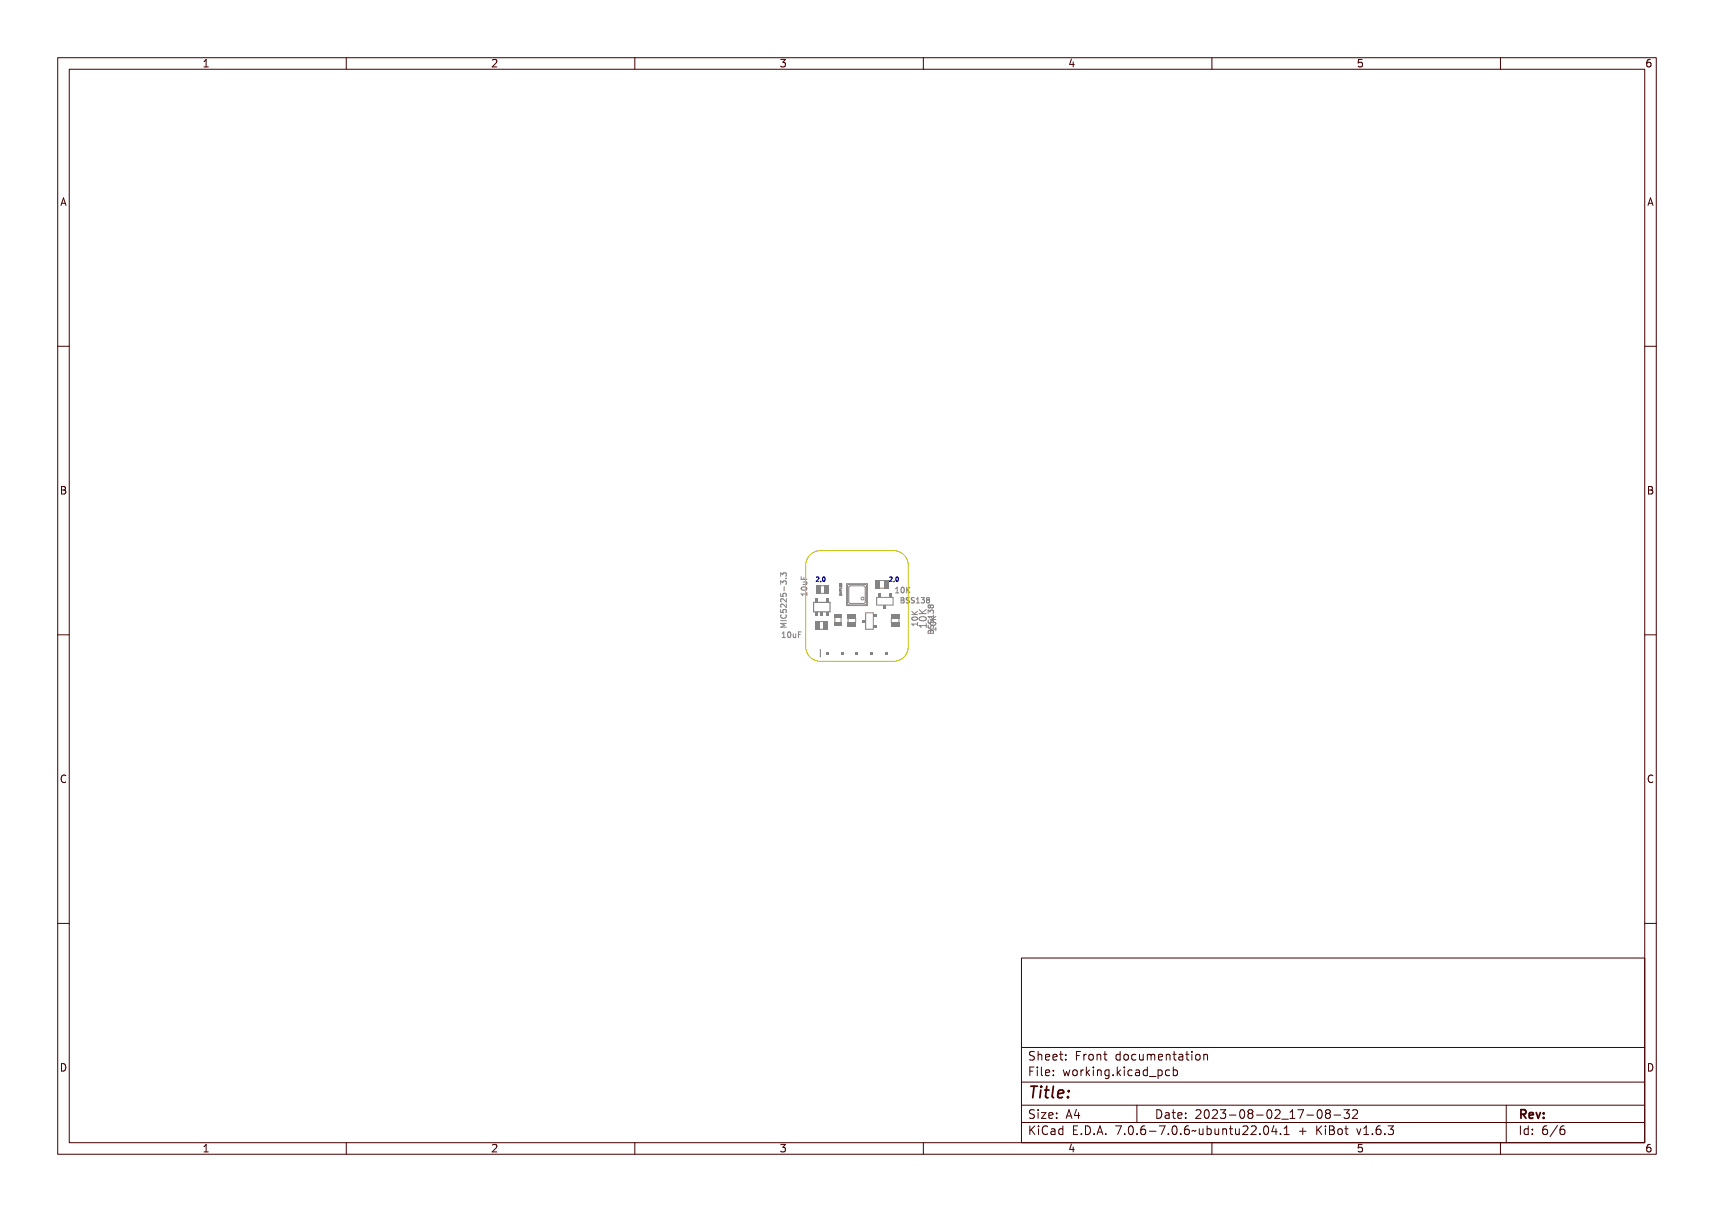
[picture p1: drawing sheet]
<svg xmlns="http://www.w3.org/2000/svg" width="297mm" height="210mm" viewBox="0 0 297 210" stroke-linecap="round" stroke-linejoin="round" font-family="sans-serif">
<defs><g id="words">
<text font-size="2.7" fill="#480000" x="178" y="190.3">Title:</text>
<g font-size="2" fill="#480000">
<text x="178" y="183.7">Sheet: Front documentation</text>
<text x="178" y="186.5">File: working.kicad_pcb</text>
<text x="178" y="193.9">Size: A4</text>
<text x="178" y="196.6">KiCad E.D.A. 7.0.6-7.0.6~ubuntu22.04.1 + KiBot v1.6.3</text>
<text x="200" y="193.9">Date: 2023-08-02_17-08-32</text>
<text x="263" y="196.6">Id: 6/6</text>
<text x="263" y="193.9">Rev:</text>
</g>
<g font-size="1.7" fill="#480000">
<text x="35" y="11.7">1</text>
<text x="85" y="11.7">2</text>
<text x="135" y="11.7">3</text>
<text x="185" y="11.7">4</text>
<text x="235" y="11.7">5</text>
<text x="285" y="11.7">6</text>
<text x="10.5" y="35.7">A</text>
<text x="285.5" y="35.7">A</text>
<text x="10.5" y="85.6">B</text>
<text x="285.5" y="85.6">B</text>
<text x="10.5" y="135.7">C</text>
<text x="285.5" y="135.7">C</text>
<text x="10.5" y="185.6">D</text>
<text x="285.5" y="185.6">D</text>
<text x="35" y="199.7">1</text>
<text x="85" y="199.7">2</text>
<text x="135" y="199.7">3</text>
<text x="185" y="199.7">4</text>
<text x="235" y="199.7">5</text>
<text x="285" y="199.7">6</text>
</g>
<text font-size="1.7" fill="#848484" x="160.6" y="109" transform="rotate(-90 160.6 109)">10K</text>
<g font-size="1.3" fill="#848484">
<text x="139.9" y="103.4" transform="rotate(-90 139.9 103.4)">10uF</text>
<text x="155" y="102.8">10K</text>
<text x="135.8" y="110.5">10uF</text>
<text x="159" y="108.6" transform="rotate(-90 159 108.6)">10K</text>
<text x="162.2" y="109" transform="rotate(-90 162.2 109)">10K</text>
</g>
<g font-size="1.2" fill="#848484">
<text x="155.9" y="104.5">BSS138</text>
<text x="161.8" y="110" transform="rotate(-90 161.8 110)">BSS138</text>
</g>
<g font-size="1" fill="#000084">
<text x="141.3" y="100.8">2,0</text>
<text x="154" y="100.8">2,0</text>
</g>
</g></defs>
<g fill="none" stroke="#848484" stroke-width=".17">
<path d="M135.3 99.9v-.6l.3 .3 .1-.3h.5l.1 .1-.1 .5M135.3 107.6h1M135.3 101.3v-.6l.3 .3 .1-.3h.5l.1 .1-.1 .5M135.3 102.8v.5l.4 .1v-.5l.5-.1 .1 .2-.1 .4M135.3 105.6v.5l.4 .1v-.5l.5-.1 .1 .2-.1 .4M135.3 108.2h1v.1h-.9l.5 .2v.1l-.5 .2h.9v.1h-1v-.2l.5-.2-.5-.1zM135.3 107.5h.1v.2h.8v-.2h.1v.5h-.1v-.2h-.8v.2h-.1zM135.3 106h.1v.3h.3a.32 .32 0 0 1 .1-.4 .32 .32 0 0 1 .5 .2 .32 .32 0 0 1-.2 .4 .25 .25 0 0 0 .1-.4 .25 .25 0 0 0-.4 0 .25 .25 0 0 0 0 .3h-.5zM135.3 103.6h.1v.4h.3a.32 .32 0 0 1 .1-.4 .32 .32 0 0 1 .5 .1 .32 .32 0 0 1-.2 .4 .25 .25 0 0 0 .1-.3 .25 .25 0 0 0-.4-.1 .25 .25 0 0 0 0 .4h-.5zM135.4 106.5a.43 .43 0 0 0 .4 .6 .43 .43 0 0 0 .4-.6M135.4 106.7h.1a.33 .33 0 0 0 .3 .4 .33 .33 0 0 0 .3-.4h.2a.45 .45 0 0 1-.1 .5 .45 .45 0 0 1-.6 0l-.2-.2zM135.4 102.1l.3-.1 .1 .2a.3 .3 0 0 1 .5-.1 .3 .3 0 0 1-.2 .5l.1-.1a.22 .22 0 0 0 0-.3 .22 .22 0 0 0-.3-.1 .22 .22 0 0 0-.1 .3l-.1-.1a.19 .19 0 0 0-.3-.2 .21 .21 0 0 0 .1 .4h-.1z"/>
<path d="M135.4 100.5l.3-.1 .1 .2a.3 .3 0 0 1 .5-.1 .3 .3 0 0 1-.2 .5l.1-.1a.22 .22 0 0 0 0-.3 .22 .22 0 0 0-.3-.1 .22 .22 0 0 0-.1 .3l-.1-.1a.19 .19 0 0 0-.3-.1 .19 .19 0 0 0 .1 .3l-.1 .1zM135.4 105.2a.59 .59 0 0 1 .8 .4v-.5h.1v.6l-.5-.3a.23 .23 0 0 0-.3-.1 .23 .23 0 0 0 0 .4l-.2-.1zM135.4 104.4a.59 .59 0 0 1 .8 .4v-.5h.1v.6l-.5-.3a.23 .23 0 0 0-.3-.1 .23 .23 0 0 0 0 .4l-.2-.1zM135.9 101.6v.8M135.9 102.9h.1v.3h-.1zM136 109.6h.3v.8h.2v.1h-.5v-.1h.2v-.7h-.2zM136.1 101.4h.2v.2h-.2zM136.2 100.2h.1M136.3 108h-1l.7 .3-.7 .4h1M136.3 103.7v.6l-.7-.6-.3 .2 .1 .4M136.3 104.7v.6l-.7-.6-.3 .1 .1 .4M136.8 109.7l.1-.1a.47 .47 0 0 1 .4 .4 .47 .47 0 0 1-.4 .5l-.2-.2z"/>
<path d="M136.9 109.7a.39 .39 0 0 1 .3 .3 .39 .39 0 0 1-.3 .4l-.1-.4zM137.5 109.8h.1v.5l.2 .1 .1-.1 .1-.5h.1v.7l-.1-.1a.23 .23 0 0 1-.3 .1 .23 .23 0 0 1-.2-.3zM138.3 109.6h.6v.1h-.4v.2h.4v.2h-.4v.4h-.2zM138.9 102.9h.8v-.2h.2v.5h-.2v-.2h-.7l.1 .3h-.2zM138.9 100.3h.1v.5h.3v-.4h.1v.4h.5v.1h-1zM139 102.2a.43 .43 0 0 1 .7 .1 .44 .44 0 0 1-.7-.1zM139 102l.6-.1a.29 .29 0 0 1 .3 .3 .29 .29 0 0 1-.3 .3h-.2a.38 .38 0 0 1-.5-.3zM139.1 101.2h.8l-.2 .1a.23 .23 0 0 1 .2 .3 .23 .23 0 0 1-.3 .1h-.5v-.1h.6l.1-.2-.2-.1h-.5zM145.5 101.2h.1M145.5 101.5v.1M145.5 101.2l.1 .1 .3-.1M145.5 101.2l.1-.1 .3 .1"/>
<path d="M145.5 101.6h.1M145.5 101.5h.1M145.5 102.2h.4h-.3l.1 .1-.1 .1 .3 .1h-.4l.2-.2zM145.5 101.7l.4-.1v.2h-.4zM145.5 103h.1M145.5 101.4l.3-.1 .1 .2h-.3zM145.5 102.5h.3l.1 .2h-.4zM145.5 101.9l.4 .2h-.4zM145.6 101.1h.2zM145.6 102.6l.1 .1zM145.6 102l.1 .1h-.1zM145.6 101.4l-.1 .1"/>
<path d="M145.6 101.4v.1M145.6 101.5h.1M145.6 103h.1M145.6 101.6h-.1M145.6 101.5v.1M145.6 101.6h.1M145.7 103v.2M145.7 101.6h.1M145.7 103h.1M145.7 102.4v-.2h-.2v.2h.4M145.7 103h.1l.1 .2h-.4v-.2M145.7 102.6l.1 .1h-.1z"/>
<path d="M145.8 101.5h-.2M145.8 101.5h.1M145.9 102.5h-.4l.3 .2-.3 .1h.4M145.9 101.2h.1M145.9 101.5l-.2 .1M145.9 101.8v.2M145.9 101.9h-.4l.1 .1M154.4 107.1v.8M155.1 101.9l.4-.1v.9h.2v.1h-.5v-.1h.2v-.8l-.3 .1zM155.8 107.1v.8M155.9 101.9l.1-.1a.47 .47 0 0 1 .5 .5 .47 .47 0 0 1-.5 .5l-.1-.3zM156 103.6h.2a.22 .22 0 0 1 .3 .2 .22 .22 0 0 1-.1 .2 .25 .25 0 0 1 .1 .3 .25 .25 0 0 1-.3 .2h-.2z"/>
<path d="M156.1 101.9a.39 .39 0 0 1 .2 .4 .39 .39 0 0 1-.2 .4l-.1-.4zM156.1 104.1h.1a.17 .17 0 0 1 .2 .1 .17 .17 0 0 1-.2 .2h-.1zM156.1 103.7h.1a.14 .14 0 0 1 .2 .2 .14 .14 0 0 1-.2 .1h-.1zM156.6 101.8h.2v.4l.4-.4h.1l-.3 .4 .3 .6h-.1l-.3-.5-.1 .5h-.2zM156.8 103.7l.2-.1h.2v.1a.2 .2 0 0 0-.4 0 .18 .18 0 0 0 .2 .3 .28 .28 0 0 1 .2 .5 .28 .28 0 0 1-.5-.2l.1 .1a.22 .22 0 0 0 .3 0 .22 .22 0 0 0 0-.3 .22 .22 0 0 0-.3 0l-.1-.2zM157.5 103.7l.3-.1h.2l-.1 .1a.18 .18 0 0 0-.3 0 .18 .18 0 0 0 .2 .3 .28 .28 0 0 1 .1 .5 .28 .28 0 0 1-.5-.2l.1 .1a.22 .22 0 0 0 .3 0 .22 .22 0 0 0 .1-.3 .22 .22 0 0 0-.3 0l-.2-.2zM158.1 108.1h.8v-.2h.1v.5h-.1v-.2h-.7v.3h-.1zM158.1 106.3l.4 .3 .5-.3v.1l-.5 .3 .5 .1v.2h-.9v-.2h.4l-.4-.4zM158.2 107.4a.43 .43 0 0 1 .7 .1 .44 .44 0 0 1-.7-.1zM158.2 107.2l.6-.1a.29 .29 0 0 1 .2 .3 .29 .29 0 0 1-.2 .3h-.3a.38 .38 0 0 1-.4-.3zM158.2 103.7l.4-.1v.8h.1v.1h-.5v-.1h.2v-.7l-.2 .1zM158.9 103.6h.1a.25 .25 0 0 1 .4 .1 .25 .25 0 0 1-.1 .3 .28 .28 0 0 1 .1 .5 .28 .28 0 0 1-.5-.1h.1a.21 .21 0 0 0 .2 .1 .21 .21 0 0 0 .1-.3 .21 .21 0 0 0-.2-.1l.1-.1a.17 .17 0 0 0 .1-.3 .17 .17 0 0 0-.3 0z"/>
<path d="M159.3 108.4h1.1v-.3h.2v.7h-.2v-.3h-.9l.1 .3h-.2zM159.3 106l.5 .5 .8-.5v.2l-.7 .4 .2 .1h.5v.2h-1.3v-.2h.6l-.6-.5zM159.5 107.2a.75 .75 0 0 1 1.1 .3 .7 .7 0 0 1-.7 .4 .7 .7 0 0 1-.6-.4zM159.5 107.4l.7-.1 .2 .2a.66 .66 0 0 1-.9 0zM159.7 103.7a.25 .25 0 0 1 .4-.1 .25 .25 0 0 1-.1 .4 .26 .26 0 0 1 .1 .4 .26 .26 0 0 1-.4 0 .26 .26 0 0 1 .1-.4l-.1-.1zM160.6 103.9h.1M160.6 103.6h.4l.1 .2-.2 .1M160.7 103.9h.2M160.7 103.9l-.1 .1M160.9 107.3h.8v-.2h.1v.5h-.1v-.2h-.7l.1 .3h-.2zM160.9 103.9l.2 .2-.1 .3h-.4M160.9 108.7h.1a.2 .2 0 0 0 0 .4 .18 .18 0 0 0 .3-.2 .28 .28 0 0 1 .4-.2 .28 .28 0 0 1-.1 .5l.1-.1a.22 .22 0 0 0 0-.3 .22 .22 0 0 0-.3 0 .22 .22 0 0 0-.1 .3 .29 .29 0 0 1-.4 0 .29 .29 0 0 1 0-.4z"/>
<path d="M160.9 107.9l.1 .1a.18 .18 0 0 0 0 .3 .18 .18 0 0 0 .3-.2 .28 .28 0 0 1 .4-.1 .28 .28 0 0 1-.1 .4h.1a.22 .22 0 0 0 0-.3 .22 .22 0 0 0-.3-.1 .22 .22 0 0 0-.1 .3 .29 .29 0 0 1-.4 .1 .29 .29 0 0 1 0-.5zM160.9 106.5l.3-.1 .1 .2a.28 .28 0 0 1 .5-.1 .28 .28 0 0 1-.2 .5l.1-.1a.21 .21 0 0 0 0-.3 .21 .21 0 0 0-.2 0 .21 .21 0 0 0-.1 .2l-.1-.1a.17 .17 0 0 0-.3-.1 .17 .17 0 0 0 0 .3h-.1zM160.9 105.8l.3-.1 .1 .1a.26 .26 0 0 1 .4-.1 .26 .26 0 0 1 0 .5 .26 .26 0 0 1-.4-.1 .25 .25 0 0 1-.4 .1 .25 .25 0 0 1 0-.4zM161 109.4h.2l.1 .1a.25 .25 0 0 1 .3-.2 .25 .25 0 0 1 .2 .4v.2h-.9zM161 109.5h.2l.1 .3h-.3zM161.2 105.2v.1M161.2 105l-.2-.2-.1 .1v.4M161.2 105l.2-.2 .3 .1v.4M161.2 105v.2M161.2 105.2l.1 .1M161.2 108.5h.9v-.2h.1v.5h-.1v-.2h-.7v.2h-.1zM161.2 106.6l.4 .4 .6-.4v.2l-.5 .3 .5 .1v.1h-1v-.1h.5l-.5-.4z"/>
<path d="M161.4 107.7a.43 .43 0 0 1 .7 .2 .44 .44 0 0 1-.7-.2zM161.4 107.5h.5a.29 .29 0 0 1 .3 .3 .29 .29 0 0 1-.3 .3h-.2a.38 .38 0 0 1-.5-.3zM161.4 109.5h.3v.3h-.3z"/>
<circle cx="137" cy="110" r=".09"/>
<circle cx="139.4" cy="102.2" r=".09"/>
<circle cx="145.6" cy="101.4" r=".06"/>
<circle cx="145.7" cy="101.2" r=".17"/>
<circle cx="145.7" cy="101.1" r=".03"/>
<circle cx="145.8" cy="101.4" r=".07"/>
<circle cx="156.2" cy="102.3" r=".09"/>
<circle cx="158.5" cy="107.4" r=".09"/>
<circle cx="159.9" cy="104.3" r=".18"/>
<circle cx="159.9" cy="103.8" r=".15"/>
<circle cx="159.9" cy="107.5" r=".11"/>
<circle cx="161.1" cy="105.9" r=".15"/>
<circle cx="161.5" cy="105.9" r=".18"/>
<circle cx="161.7" cy="107.8" r=".09"/>
</g>
<g fill="#848484">
<path d="M154.4 106.4h1.4v.7h-1.4z" fill-rule="evenodd"/>
<path d="M154.4 107.8h1.4v.8h-1.4z" fill-rule="evenodd"/>
</g>
<path d="M147 107.1v.8M148.3 107.1v.7" fill="none" stroke="#848484" stroke-width=".17"/>
<g fill="#848484">
<path d="M146.9 107.8h1.4v.8h-1.4z" fill-rule="evenodd"/>
<path d="M146.9 106.4h1.4v.7h-1.4z" fill-rule="evenodd"/>
</g>
<path d="M142 109h.8M142 107.7h.8" fill="none" stroke="#848484" stroke-width=".17"/>
<g fill="#848484">
<path d="M142.7 107.6h.8v1.5h-.8z" fill-rule="evenodd"/>
<path d="M141.3 107.6h.7v1.5h-.7z" fill-rule="evenodd"/>
</g>
<path d="M150 106.2h1.3v2.8h-1.3z" fill="none" stroke="#848484" stroke-width=".17"/>
<g fill="#848484">
<path d="M151.4 108.3h.6v.5h-.6z" fill-rule="evenodd"/>
<path d="M149.4 107.4h.5v.4h-.5z" fill-rule="evenodd"/>
<path d="M151.4 106.4h.6v.5h-.6z" fill-rule="evenodd"/>
</g>
<path d="M151.9 103.5h2.8v1.3h-2.8z" fill="none" stroke="#848484" stroke-width=".17"/>
<g fill="#848484">
<path d="M154 102.9h.5v.6h-.5z" fill-rule="evenodd"/>
<path d="M153.1 104.9h.5v.6h-.5z" fill-rule="evenodd"/>
<path d="M152.2 102.9h.4v.6h-.4z" fill-rule="evenodd"/>
</g>
<path d="M142.2 112.6v1.2" fill="none" stroke="#848484" stroke-width=".2"/>
<g fill="#848484">
<path d="M143.2 112.9h.5v.5h-.5z" fill-rule="evenodd"/>
<path d="M145.7 112.9h.5v.5h-.5z" fill-rule="evenodd"/>
<path d="M148.2 112.9h.6v.5h-.6z" fill-rule="evenodd"/>
<path d="M150.8 112.9h.5v.5h-.5z" fill-rule="evenodd"/>
<path d="M153.3 112.9h.5v.5h-.5z" fill-rule="evenodd"/>
</g>
<path d="M141 104.4h2.8v1.6h-2.8z" fill="none" stroke="#848484" stroke-width=".2"/>
<g fill="#848484">
<path d="M141.2 103.7h.5v.6h-.5z" fill-rule="evenodd"/>
<path d="M141.2 106h.5v.7h-.5z" fill-rule="evenodd"/>
<path d="M142.2 106h.5v.7h-.5z" fill-rule="evenodd"/>
<path d="M143.1 103.7h.5v.6h-.5z" fill-rule="evenodd"/>
<path d="M143.1 106h.5v.7h-.5z" fill-rule="evenodd"/>
</g>
<path d="M152.4 101.9h.8M152.4 100.6h.8" fill="none" stroke="#848484" stroke-width=".17"/>
<g fill="#848484">
<path d="M153.2 100.5h.7v1.5h-.7z" fill-rule="evenodd"/>
<path d="M151.7 100.5h.8v1.5h-.8z" fill-rule="evenodd"/>
</g>
<path d="M144.7 107v1M145.7 107v1" fill="none" stroke="#848484" stroke-width=".17"/>
<g fill="#848484">
<path d="M144.5 107.9h1.3v.6h-1.3z" fill-rule="evenodd"/>
<path d="M144.5 106.5h1.3v.6h-1.3z" fill-rule="evenodd"/>
</g>
<path d="M142.2 101.5h.7M142.2 102.8h.7" fill="none" stroke="#848484" stroke-width=".17"/>
<g fill="#848484">
<path d="M141.4 101.4h.8v1.5h-.8z" fill-rule="evenodd"/>
<path d="M142.9 101.4h.7v1.5h-.7z" fill-rule="evenodd"/>
</g>
<g fill="none" stroke="#848484" stroke-width=".17">
<path d="M146.7 101.1h3.6v3.8h-3.6zM146.9 101.3h3.2v3.4h-3.2zM147.1 101.6h2.8v2.9h-2.8z"/>
<circle cx="149.5" cy="103.7" r=".25"/>
</g>
<path d="M140.2 96.4a2.54 2.54 0 0 1 2-1h12.7a2.54 2.54 0 0 1 2.5 2.6v14.1a2.54 2.54 0 0 1-2.5 2.5h-12.7a2.54 2.54 0 0 1-2.6-2.5v-14.1l.1-.6z" fill="none" stroke="#c2c200" stroke-width=".17"/>
<g fill="none" stroke="#000084" stroke-width=".17">
<path d="M141.4 100.1a.28 .28 0 0 1 .4 .2 .28 .28 0 0 1-.2 .3l-.1 .1 .3 .1h-.4l.3-.5-.1-.1h-.2zM142.1 100.7l.1 .1-.1 .2zM142.6 100.2l.1-.1a.35 .35 0 0 1 .3 .4 .35 .35 0 0 1-.3 .3l-.1-.2zM142.7 100.2a.3 .3 0 0 1 .2 .3 .3 .3 0 0 1-.2 .2zM154.1 100.1a.28 .28 0 0 1 .4 .2 .28 .28 0 0 1-.2 .3l-.1 .1 .3 .1h-.4l.3-.5-.1-.1h-.2zM154.8 100.7l.1 .1-.1 .2zM155.3 100.2l.1-.1a.35 .35 0 0 1 .3 .4 .35 .35 0 0 1-.3 .3l-.1-.2zM155.4 100.2a.3 .3 0 0 1 .2 .3 .3 .3 0 0 1-.2 .2z"/>
<circle cx="142.8" cy="100.5" r=".06"/>
<circle cx="155.5" cy="100.5" r=".06"/>
</g>
<g fill="none" stroke="#480000" stroke-width=".17">
<path d="M10 10h277v190h-277zM12 12h273v186h-273zM60 10v2M110 10v2M160 10v2M210 10v2M260 10v2M10 60h2M285 60h2M10 110h2M285 110h2M10 160h2"/>
<path d="M285 160h2M177 166h108v32h-108zM60 198v2M110 198v2M160 198v2M177 181.5h108M177 187.5h108M177 191.5h108M177 194.5h108M178.1 195.2h.2v.6l.6-.6h.3l-.6 .6 .6 .8h-.2l-.5-.7-.2 .2v.5h-.2zM178.2 185h.9v.2h-.7v.4h.6v.2h-.6v.7h-.2zM178.3 182.4l.5-.1h.2v.2a.31 .31 0 0 0-.5-.1 .31 .31 0 0 0 0 .5 .5 .5 0 0 1 .6 .6 .5 .5 0 0 1-.8 .2l-.1-.2a.34 .34 0 0 0 .4 .1 .34 .34 0 0 0 .1-.5 .47 .47 0 0 1-.5-.2 .47 .47 0 0 1 .1-.5z"/>
<path d="M178.3 192.5l.5-.1h.2v.2a.31 .31 0 0 0-.5-.1 .31 .31 0 0 0 0 .5 .5 .5 0 0 1 .6 .6 .5 .5 0 0 1-.8 .2l-.1-.2a.34 .34 0 0 0 .4 .1 .34 .34 0 0 0 .1-.5 .47 .47 0 0 1-.5-.2 .47 .47 0 0 1 .1-.5zM179.4 182.2h.2v.6a.35 .35 0 0 1 .4-.1 .35 .35 0 0 1 .2 .4v.6h-.2v-.8h-.4v.8h-.2zM179.5 185.4h.4v.9h.4v.2h-.9v-.2h.3v-.8h-.2zM179.5 192.8h.4v.9h.4v.1h-.9v-.1h.3v-.8h-.2zM179.5 195.6h.4v.9h.4v.1h-.9v-.1h.3v-.8h-.2zM179.7 184.9h.2v.3h-.2zM179.7 192.3h.2v.3h-.2zM179.7 195.1h.2v.3h-.2zM180.6 184.9h.4v1.3l.4 .1v.2l-.5-.2v-1.2h-.3zM180.6 192.8h.8v.1l-.6 .8h.6v.1h-.8v-.1l.6-.8h-.6zM180.7 182.8a.49 .49 0 0 1 .6-.1 .49 .49 0 0 1 .2 .5h-.8a.42 .42 0 0 0 .3 .4 .42 .42 0 0 0 .4-.1v.2a.6 .6 0 0 1-.8-.1 .6 .6 0 0 1 .1-.8zM180.7 195.4l.5-.2h.3v.2a.43 .43 0 0 0-.6 0 .43 .43 0 0 0-.2 .5 .43 .43 0 0 0 .2 .5 .43 .43 0 0 0 .6 0v.2a.66 .66 0 0 1-.8-.1 .66 .66 0 0 1-.1-.8z"/>
<path d="M180.8 182.9l.4-.1 .1 .3h-.6zM181.8 195.6h.2a.45 .45 0 0 1 .5 0 .45 .45 0 0 1 .1 .4v.6h-.1v-.1a.38 .38 0 0 1-.5 .2 .38 .38 0 0 1-.2-.5 .38 .38 0 0 1 .4-.2h.3a.35 .35 0 0 0-.3-.4 .35 .35 0 0 0-.4 .2zM181.9 182.8a.49 .49 0 0 1 .6-.1 .49 .49 0 0 1 .2 .5h-.8a.42 .42 0 0 0 .3 .4 .42 .42 0 0 0 .5-.1v.2a.6 .6 0 0 1-.9-.1 .6 .6 0 0 1 .1-.8zM181.9 185.5a.49 .49 0 0 1 .6-.1 .49 .49 0 0 1 .2 .5h-.8a.42 .42 0 0 0 .3 .4 .42 .42 0 0 0 .5-.1v.2a.6 .6 0 0 1-.9-.1 .6 .6 0 0 1 .1-.8zM181.9 192.9a.49 .49 0 0 1 .6-.1 .49 .49 0 0 1 .2 .5h-.8a.42 .42 0 0 0 .3 .4 .42 .42 0 0 0 .5-.1v.2a.6 .6 0 0 1-.9-.1 .6 .6 0 0 1 .1-.8zM182 196.2l.5-.1a.31 .31 0 0 1-.2 .4 .31 .31 0 0 1-.4-.1zM182 182.9l.4-.1 .1 .3h-.6zM182 185.6l.4-.1 .1 .3h-.6zM182 193l.4-.1 .1 .3h-.6zM183 195.7l.4-.2 .2 .2v-.6h.2v1.5h-.2v-.1a.42 .42 0 0 1-.5 .1 .42 .42 0 0 1-.2-.5zM183.2 195.8l.1-.1a.4 .4 0 0 1 .3 .4 .4 .4 0 0 1-.3 .4l-.2-.2zM183.2 182.3h.2v.4h.4v.1h-.4l.1 .8h.3v.1h-.2a.3 .3 0 0 1-.4-.3v-.6h-.3v-.1h.3z"/>
<path d="M183.3 185.4h.2v.3h-.2zM183.3 186.2h.2v.3h-.2zM183.3 192.8h.2v.3h-.2zM183.3 193.6h.2v.2h-.2zM184.5 182.7h.2v.3h-.2zM184.5 183.5h.2v.2h-.2zM185.2 185.4h.2l.2 .8 .1-.5h.2l.2 .5 .1-.8h.2l-.2 1.1h-.2l-.2-.7-.2 .7h-.1zM185.4 195.2h.9v.2h-.7v.4h.6v.2h-.6v.5h.7v.1h-.9zM185.7 192.4h.2l.5 1.4h-.2l-.1-.3h-.5l-.1 .3h-.2zM185.8 192.6l.2 .7h-.4zM186.6 182.3h.9v.2h-.7v.4h.6v.2h-.6v.6h-.2zM186.7 185.5a.52 .52 0 0 1 .8 .4 .52 .52 0 0 1-.8 .4l-.1-.4z"/>
<path d="M186.8 185.6l.1-.1a.39 .39 0 0 1 .4 .4 .39 .39 0 0 1-.4 .4l-.1-.2zM186.9 196.4h.2v.2h-.2zM187.1 192.4h.2v.9h.2v.2h-.2v.3h-.2v-.3h-.6v-.2zM187.1 192.6v.7h-.4zM187.8 195.2a.76 .76 0 0 1 .9 .7 .76 .76 0 0 1-.9 .7zM188 195.4a.57 .57 0 0 1 .5 .5 .57 .57 0 0 1-.5 .6zM188 182.7h.2v.2a.3 .3 0 0 1 .3-.3 .3 .3 0 0 1 .3 .3 .37 .37 0 0 0-.5-.1 .37 .37 0 0 0-.1 .4v.5h-.2zM188 185.4h.2v.2a.3 .3 0 0 1 .3-.3 .3 .3 0 0 1 .3 .3 .37 .37 0 0 0-.5-.1 .37 .37 0 0 0-.1 .4v.6h-.2zM189.1 184.9h.1v.9l.5-.4h.2l-.4 .4 .5 .7h-.2l-.4-.6-.2 .1v.5h-.1zM189.1 182.8a.52 .52 0 0 1 .8 .4 .52 .52 0 0 1-.8 .4l-.1-.4zM189.2 182.9l.1-.1a.39 .39 0 0 1 .4 .4 .39 .39 0 0 1-.4 .4l-.1-.2zM189.3 196.4h.3v.2h-.3z"/>
<path d="M190.2 182.7h.2v.1a.35 .35 0 0 1 .4-.1 .35 .35 0 0 1 .3 .4v.6h-.2l-.1-.8h-.3l-.1 .8h-.2zM190.3 185.4h.4v.9h.4v.2h-.9v-.2h.4v-.8h-.3zM190.5 195.2h.3l.4 1.4h-.2l-.1-.3h-.5l-.1 .3h-.2zM190.6 184.9h.1v.3h-.1zM190.6 195.4l.2 .7h-.4zM191.4 185.4h.2v.1a.35 .35 0 0 1 .4-.1 .35 .35 0 0 1 .3 .4v.7h-.2l-.1-.9h-.3l-.1 .9h-.2zM191.7 182.3h.1v.4h.4v.1h-.4l.1 .8h.3v.1h-.2a.3 .3 0 0 1-.3-.3v-.6h-.3v-.1h.3zM191.7 196.4h.3v.2h-.3zM192.7 185.5l.3-.2 .3 .2v-.1h.2v1a.53 .53 0 0 1-.8 .4v-.2a.36 .36 0 0 0 .4 .1 .36 .36 0 0 0 .2-.4l-.1 .1a.53 .53 0 0 1-.7-.3 .53 .53 0 0 1 .2-.6zM192.8 185.6l.1-.1a.39 .39 0 0 1 .4 .4 .39 .39 0 0 1-.4 .4l-.1-.2zM193.8 195.2h.9l-.5 1.4h-.2l.5-1.2h-.7zM193.9 182.8l.3-.2 .3 .2v-.6h.2v1.5h-.2v-.1a.42 .42 0 0 1-.6 .1 .42 .42 0 0 1-.1-.5z"/>
<path d="M194.1 182.8a.4 .4 0 0 1 .4 .4 .4 .4 0 0 1-.4 .4l-.2-.4zM194.1 186.2h.3v.3h-.3zM195.1 184.9h.2v.9l.4-.4h.3l-.5 .4 .5 .7h-.2l-.4-.6-.1 .1v.5h-.2zM195.1 182.8a.52 .52 0 0 1 .8 .4 .52 .52 0 0 1-.8 .4l-.1-.4zM195.2 182.9l.1-.1a.39 .39 0 0 1 .4 .4 .39 .39 0 0 1-.4 .4l-.1-.2zM195.3 196.4h.3v.2h-.3zM196.3 185.4h.5v.9h.3v.2h-.9v-.2h.4v-.8h-.3zM196.3 195.4a.5 .5 0 0 1 .7-.1 .5 .5 0 0 1 .1 .6 .52 .52 0 0 1-.4 .8 .52 .52 0 0 1-.5-.8zM196.4 182.8a.39 .39 0 0 1 .4-.2 .39 .39 0 0 1 .3 .3 .4 .4 0 0 0-.6 0 .4 .4 0 0 0 0 .6 .4 .4 0 0 0 .6 0 .41 .41 0 0 1-.4 .3 .41 .41 0 0 1-.4-.3v-.5zM196.5 195.4a.57 .57 0 0 1 .4 .9l-.3 .2a.86 .86 0 0 1-.1-1.1zM196.6 184.9h.2v.3h-.2zM197 191.5v3"/>
<path d="M197.4 182.7h.2v.8l.2 .1 .3-.2v-.7h.2v1h-.2v-.1a.35 .35 0 0 1-.4 .2 .35 .35 0 0 1-.3-.5zM197.6 185.5a.39 .39 0 0 1 .4-.2 .39 .39 0 0 1 .3 .3 .4 .4 0 0 0-.6 0 .4 .4 0 0 0 0 .6 .4 .4 0 0 0 .6 0 .41 .41 0 0 1-.4 .3 .41 .41 0 0 1-.4-.3v-.5zM197.7 196.4h.3v.2h-.3zM198.6 182.7h.1l.2-.1a.22 .22 0 0 0 .2 .2 .22 .22 0 0 0 .2-.2l.2 .3 .1 .8h-.2v-.8l-.1-.1-.2 .1v.8h-.1v-.8l-.2-.1-.1 .1v.8h-.1zM198.7 185.4h.1a.45 .45 0 0 1 .5 0 .45 .45 0 0 1 .2 .4v.7h-.2v-.2a.38 .38 0 0 1-.5 .2 .38 .38 0 0 1-.2-.5 .38 .38 0 0 1 .5-.2h.2a.35 .35 0 0 0-.3-.4 .35 .35 0 0 0-.3 .2zM198.7 195.4l.5-.2h.2v.2a.43 .43 0 0 0-.5 0 .43 .43 0 0 0-.1 .5 .48 .48 0 0 1 .7 0 .48 .48 0 0 1-.1 .7 .48 .48 0 0 1-.7-.1l-.1-.6zM198.8 186l.5-.1a.31 .31 0 0 1-.1 .4 .31 .31 0 0 1-.4-.1zM198.9 195.9a.29 .29 0 0 1 .4 .1 .29 .29 0 0 1-.1 .4 .29 .29 0 0 1-.4-.1zM199.9 185.5l.3-.2 .3 .2v-.6h.2v1.6h-.2v-.2a.42 .42 0 0 1-.5 .1 .42 .42 0 0 1-.2-.5zM199.9 182.8a.49 .49 0 0 1 .6-.1 .49 .49 0 0 1 .2 .5h-.7a.42 .42 0 0 0 .2 .4 .42 .42 0 0 0 .5-.1v.2a.6 .6 0 0 1-.8-.1 .6 .6 0 0 1 0-.8zM200 196h.5v.2h-.5zM200 185.6l.1-.1a.39 .39 0 0 1 .4 .4 .39 .39 0 0 1-.4 .4l-.1-.2z"/>
<path d="M200.1 182.9l.3-.1 .2 .3h-.6zM200.1 192.4a.76 .76 0 0 1 1 .7 .76 .76 0 0 1-1 .7zM200.3 192.6a.57 .57 0 0 1 .6 .5 .57 .57 0 0 1-.6 .6zM200.9 186.8l1.2 .1zM201 195.2h.9l-.5 1.4h-.2l.5-1.2h-.7zM201.1 182.7h.1v.1a.35 .35 0 0 1 .5-.1 .35 .35 0 0 1 .2 .4v.6h-.2v-.8h-.4l-.1 .8h-.1zM201.4 192.8h.2a.45 .45 0 0 1 .5 0 .45 .45 0 0 1 .1 .4v.6h-.1v-.1a.38 .38 0 0 1-.5 .2 .38 .38 0 0 1-.2-.5 .38 .38 0 0 1 .4-.2h.3a.35 .35 0 0 0-.3-.4 .35 .35 0 0 0-.4 .2zM201.6 193.4l.5-.1a.31 .31 0 0 1-.2 .4 .31 .31 0 0 1-.4-.1zM202.2 185.4h.2v.1a.46 .46 0 0 1 .6 0 .46 .46 0 0 1 .1 .6 .39 .39 0 0 1-.2 .4 .39 .39 0 0 1-.5-.2v.6h-.2zM202.5 182.3h.2v.4h.4v.1h-.4v.8h.4v.1h-.2a.3 .3 0 0 1-.4-.3v-.6h-.3v-.1h.3zM202.5 185.6l.1-.1a.4 .4 0 0 1 .4 .4 .4 .4 0 0 1-.4 .4l-.2-.2zM202.5 196.4h.3v.2h-.3z"/>
<path d="M202.8 192.4h.2v.4h.4v.1h-.4l.1 .8h.3v.1h-.2a.3 .3 0 0 1-.4-.3v-.6h-.3v-.1h.3zM203.5 182.7h.2a.45 .45 0 0 1 .4 0 .45 .45 0 0 1 .2 .4v.6h-.2v-.1a.38 .38 0 0 1-.5 .2 .38 .38 0 0 1-.2-.5 .38 .38 0 0 1 .5-.2h.2a.35 .35 0 0 0-.2-.4 .35 .35 0 0 0-.4 .2zM203.5 195.4a.5 .5 0 0 1 .7-.1 .5 .5 0 0 1 .1 .6 .52 .52 0 0 1-.4 .8 .52 .52 0 0 1-.5-.8zM203.6 185.5a.39 .39 0 0 1 .4-.2 .39 .39 0 0 1 .3 .3 .4 .4 0 0 0-.5 0 .4 .4 0 0 0 0 .6 .4 .4 0 0 0 .5 0 .41 .41 0 0 1-.4 .3 .41 .41 0 0 1-.4-.3v-.5zM203.7 183.3l.4-.1a.31 .31 0 0 1-.1 .4 .31 .31 0 0 1-.4-.1zM203.7 195.4a.57 .57 0 0 1 .4 .9l-.2 .2a.86 .86 0 0 1-.2-1.1zM203.9 192.9a.49 .49 0 0 1 .6-.1 .49 .49 0 0 1 .2 .5h-.8a.42 .42 0 0 0 .3 .4 .42 .42 0 0 0 .5-.1v.2a.6 .6 0 0 1-.9-.1 .6 .6 0 0 1 .1-.8zM204 193l.4-.1 .1 .3h-.6zM204.7 184.9h.1v.6a.45 .45 0 0 1 .7 0 .45 .45 0 0 1 0 .6 .39 .39 0 0 1-.2 .4 .39 .39 0 0 1-.5-.2v.2h-.1zM204.9 182.3h.2v.4h.4v.1h-.4v.8h.4v.1h-.2a.3 .3 0 0 1-.4-.3v-.6h-.3v-.1h.3zM204.9 185.6l.1-.1a.39 .39 0 0 1 .4 .4 .39 .39 0 0 1-.4 .4l-.1-.2zM204.9 196.4h.3v.2h-.3z"/>
<path d="M205.3 192.8h.2v.3h-.2zM205.3 193.6h.2v.2h-.2zM205.9 182.7h.5v.9h.3v.1h-.9v-.1h.4v-.8h-.3zM205.9 195.4l.5-.2h.2v.2a.43 .43 0 0 0-.5 0 .43 .43 0 0 0-.1 .5 .48 .48 0 0 1 .7 0 .48 .48 0 0 1-.1 .7 .48 .48 0 0 1-.7-.1l-.1-.6zM206.1 195.9a.29 .29 0 0 1 .4 .1 .29 .29 0 0 1-.1 .4 .29 .29 0 0 1-.4-.1zM206.2 182.2h.2v.3h-.2zM207 196l.3-.1 .5 .1 .2-.1a.38 .38 0 0 1-.7 .2l-.3 .1zM207.1 182.8a.52 .52 0 0 1 .8 .4 .52 .52 0 0 1-.8 .4l-.1-.4zM207.3 182.9l.1-.1a.39 .39 0 0 1 .4 .4 .39 .39 0 0 1-.4 .4l-.2-.2zM207.4 192.5a.53 .53 0 0 1 .8 .1 .53 .53 0 0 1-.3 .7l-.3 .4h.7v.1h-.9v-.1l.3-.4a.49 .49 0 0 0 .2-.7l-.5 .1zM208.3 182.7h.1v.1a.35 .35 0 0 1 .5-.1 .35 .35 0 0 1 .2 .4v.6h-.2v-.8h-.4l-.1 .8h-.1zM208.3 195.6h.1l.1 .8 .2 .1 .2-.2v-.7h.2v1h-.2v-.1a.35 .35 0 0 1-.4 .2 .35 .35 0 0 1-.2-.5z"/>
<path d="M208.7 192.6a.5 .5 0 0 1 .6-.1 .5 .5 0 0 1 .2 .6 .52 .52 0 0 1-.5 .8 .52 .52 0 0 1-.4-.8zM208.9 192.6a.57 .57 0 0 1 .4 .9l-.3 .2a.86 .86 0 0 1-.1-1.1zM209.5 195.1h.2v.6a.45 .45 0 0 1 .6-.1 .45 .45 0 0 1 .1 .7 .39 .39 0 0 1-.3 .4 .39 .39 0 0 1-.4-.2v.1h-.2zM209.7 195.8l.1-.1a.4 .4 0 0 1 .4 .4 .4 .4 0 0 1-.4 .4l-.1-.2zM209.8 192.5a.53 .53 0 0 1 .8 .1 .53 .53 0 0 1-.3 .7l-.3 .4h.7v.1h-.9v-.1l.3-.4a.49 .49 0 0 0 .2-.7l-.5 .1zM210 198v2M210.7 195.6h.2v.8l.2 .1 .2-.2v-.7h.2v1h-.2v-.1a.35 .35 0 0 1-.4 .2 .35 .35 0 0 1-.2-.5zM211 192.4a.46 .46 0 0 1 .6 0 .46 .46 0 0 1 .1 .6l-.1 .1a.45 .45 0 0 1 .2 .6 .45 .45 0 0 1-.6 .2l-.2-.1v-.2a.35 .35 0 0 0 .5 .1 .35 .35 0 0 0 0-.5h-.3v-.2a.28 .28 0 0 0 .4-.1 .28 .28 0 0 0 0-.3 .28 .28 0 0 0-.4 0h-.2zM211.9 195.6h.2v.1a.35 .35 0 0 1 .4-.1 .35 .35 0 0 1 .2 .4v.6h-.2v-.8h-.4v.8h-.2zM212.4 193.2h.5v.2h-.5zM213.3 195.2h.2v.4h.4v.1h-.4v.8h.4v.1h-.2a.3 .3 0 0 1-.4-.3v-.6h-.3v-.1h.3zM213.5 192.6a.5 .5 0 0 1 .6-.1 .5 .5 0 0 1 .2 .6 .52 .52 0 0 1-.5 .8 .52 .52 0 0 1-.4-.8z"/>
<path d="M213.7 192.6a.57 .57 0 0 1 .4 .9l-.3 .2a.86 .86 0 0 1-.1-1.1zM214.3 195.6h.2v.8l.2 .1 .2-.2v-.7h.2v1h-.2v-.1a.35 .35 0 0 1-.4 .2 .35 .35 0 0 1-.2-.5zM214.7 192.5a.41 .41 0 0 1 .7-.1 .41 .41 0 0 1-.2 .7 .42 .42 0 0 1 .2 .6 .42 .42 0 0 1-.7 0 .42 .42 0 0 1 .2-.6l-.3-.2zM215.5 195.3a.53 .53 0 0 1 .8 .1 .53 .53 0 0 1-.3 .7l-.3 .4h.6v.1h-.9v-.1l.4-.4a.49 .49 0 0 0 .2-.8l-.5 .2zM216 193.2h.5v.2h-.5zM216.7 195.3a.53 .53 0 0 1 .8 .1 .53 .53 0 0 1-.3 .7l-.3 .4h.6v.1h-.9v-.1l.4-.4a.49 .49 0 0 0 .2-.8l-.5 .2zM217.1 192.6a.5 .5 0 0 1 .7-.1 .5 .5 0 0 1 .1 .6 .52 .52 0 0 1-.5 .8 .52 .52 0 0 1-.4-.8zM217.3 192.6a.57 .57 0 0 1 .4 .9l-.3 .2a.86 .86 0 0 1-.1-1.1zM218.2 196.4h.2v.2h-.2zM218.2 192.5a.53 .53 0 0 1 .8 .1 .53 .53 0 0 1-.3 .7l-.3 .4h.7v.1h-.9v-.1l.3-.4a.49 .49 0 0 0 .2-.7l-.5 .1zM219.2 195.4a.5 .5 0 0 1 .6-.1 .5 .5 0 0 1 .2 .6 .52 .52 0 0 1-.5 .8 .52 .52 0 0 1-.5-.8zM219.2 194.2l1.3 .1z"/>
<path d="M219.4 195.4a.57 .57 0 0 1 .3 .9l-.2 .2a.86 .86 0 0 1-.1-1.1zM220.7 192.5l.5-.1v1.3h.3v.1h-.8v-.1h.3v-1.1h-.3zM220.8 195.2h.2v.9h.2v.2h-.2v.3h-.2v-.3h-.6v-.2zM220.8 195.4v.7h-.4zM221.8 196.4h.2v.2h-.2zM221.8 192.4h.9l-.5 1.4h-.2l.5-1.2h-.7zM222.8 195.3l.5-.1v1.3h.3v.1h-.8v-.1h.3v-1.1h-.3zM223.2 193.2h.5v.2h-.5zM224.3 192.6a.5 .5 0 0 1 .7-.1 .5 .5 0 0 1 .1 .6 .52 .52 0 0 1-.4 .8 .52 .52 0 0 1-.5-.8zM224.5 192.6a.57 .57 0 0 1 .4 .9l-.2 .2a.86 .86 0 0 1-.2-1.1zM225.4 195.5h.2v.4h.4v.2h-.4v.4h-.2v-.4h-.4v-.2h.4zM225.5 192.5a.41 .41 0 0 1 .7-.1 .41 .41 0 0 1-.2 .7 .42 .42 0 0 1 .2 .6 .42 .42 0 0 1-.7 0 .42 .42 0 0 1 .2-.6l-.3-.2z"/>
<path d="M226.8 193.2h.5v.2h-.5zM227.5 195.2h.2v.6l.6-.6h.2l-.6 .6 .6 .8h-.2l-.5-.7-.1 .2v.5h-.2zM227.8 192.4a.46 .46 0 0 1 .7 0 .46 .46 0 0 1 0 .6l-.1 .1a.45 .45 0 0 1 .3 .6 .45 .45 0 0 1-.7 .2l-.2-.1v-.2a.35 .35 0 0 0 .5 .1 .35 .35 0 0 0 0-.5h-.2v-.2a.28 .28 0 0 0 .3-.1 .28 .28 0 0 0 0-.3 .28 .28 0 0 0-.4 0h-.2zM228.8 195.6h.4v.9h.4v.1h-.9v-.1h.4v-.8h-.3zM229 192.5a.53 .53 0 0 1 .8 .1 .53 .53 0 0 1-.2 .7l-.4 .4h.7v.1h-.9v-.1l.3-.4a.49 .49 0 0 0 .2-.7l-.5 .1zM229.1 195.1h.1v.3h-.1zM229.9 195.2h.4a.35 .35 0 0 1 .5 .2 .35 .35 0 0 1-.3 .5 .41 .41 0 0 1 .3 .5 .41 .41 0 0 1-.5 .2h-.4zM230.1 196h.2a.27 .27 0 0 1 .3 .2 .27 .27 0 0 1-.3 .3h-.2zM230.1 195.4h.2a.23 .23 0 0 1 .3 .2 .23 .23 0 0 1-.3 .2h-.2zM231.2 193.2h1.1M231.2 195.7a.52 .52 0 0 1 .8 .4 .52 .52 0 0 1-.8 .4l-.1-.4zM231.3 195.8l.1-.1a.39 .39 0 0 1 .4 .4 .39 .39 0 0 1-.4 .4l-.1-.2z"/>
<path d="M232.6 195.2h.1v.4h.4v.1h-.4l.1 .8h.3v.1h-.2a.3 .3 0 0 1-.3-.3v-.6h-.3v-.1h.3zM232.9 192.3h.9l-.5 .6 .4 .1v.6l-.2 .2h-.4l-.2-.2M234.4 192.4l.2-.1h.4l.2 .1v.3v.2l-.9 .9h.9M234.6 195.6h.2l.3 .9 .4-.9h.2l-.4 1h-.3zM236 195.3l.5-.1v1.3h.3v.1h-.8v-.1h.3v-1.1h-.3zM237.4 196.4h.3v.2h-.3zM238.4 195.4l.5-.2h.2v.2a.43 .43 0 0 0-.5 0 .43 .43 0 0 0-.1 .5 .48 .48 0 0 1 .7 0 .48 .48 0 0 1-.1 .7 .48 .48 0 0 1-.7-.1l-.1-.6zM238.6 195.9a.29 .29 0 0 1 .4 .1 .29 .29 0 0 1-.1 .4 .29 .29 0 0 1-.4-.1zM239.8 196.4h.3v.2h-.3zM240.7 195.2a.46 .46 0 0 1 .6 0 .46 .46 0 0 1 .1 .6l-.1 .1a.45 .45 0 0 1 .2 .6 .45 .45 0 0 1-.6 .2l-.2-.1v-.2a.35 .35 0 0 0 .5 .1 .35 .35 0 0 0 0-.5l-.3-.1v-.1a.28 .28 0 0 0 .4-.1 .28 .28 0 0 0 0-.3 .28 .28 0 0 0-.4 0h-.2zM260 198v2M261 191.5v6.5"/>
<path d="M263.2 195.2h.8v.2h-.3v1.1h.3v.1h-.8v-.1h.3v-1.1h-.3zM264.4 195.7l.3-.2 .3 .2v-.6h.2v1.5h-.2v-.1a.42 .42 0 0 1-.5 .1 .42 .42 0 0 1-.2-.5zM264.6 195.8l.1-.1a.4 .4 0 0 1 .3 .4 .4 .4 0 0 1-.3 .4l-.2-.2zM265.9 195.6h.2v.3h-.2zM265.9 196.4h.2v.2h-.2zM268.1 195.4l.5-.2h.2v.2a.43 .43 0 0 0-.5 0 .43 .43 0 0 0-.2 .5 .48 .48 0 0 1 .7 0 .48 .48 0 0 1-.1 .7 .48 .48 0 0 1-.6-.1l-.2-.6zM268.2 195.9a.29 .29 0 0 1 .4 .1 .29 .29 0 0 1 0 .4 .29 .29 0 0 1-.4-.1zM269.9 195.2h.2l-.8 1.6h-.2zM270.5 195.4l.5-.2h.2v.2a.43 .43 0 0 0-.5 0 .43 .43 0 0 0-.2 .5 .48 .48 0 0 1 .7 0 .48 .48 0 0 1 0 .7 .48 .48 0 0 1-.7-.1l-.1-.6zM270.6 195.9a.29 .29 0 0 1 .4 .1 .29 .29 0 0 1 0 .4 .29 .29 0 0 1-.4-.1z"/>
<circle cx="196.7" cy="195.9" r=".13"/>
<circle cx="203.9" cy="195.9" r=".13"/>
<circle cx="209" cy="193.1" r=".13"/>
<circle cx="213.8" cy="193.1" r=".13"/>
<circle cx="215" cy="193.4" r=".29"/>
<circle cx="215" cy="192.8" r=".25"/>
<circle cx="217.4" cy="193.1" r=".13"/>
<circle cx="219.5" cy="195.9" r=".13"/>
<circle cx="224.7" cy="193.1" r=".13"/>
<circle cx="225.9" cy="193.4" r=".29"/>
<circle cx="225.9" cy="192.8" r=".25"/>
</g>
<g fill="none" stroke="#480000" stroke-width=".3">
<path d="M178.1 188.4h1.4v.2h-.6v1.7h-.2v-1.7h-.6zM179.9 188.8h.7v1.3h.4v.2h-1.2v-.2h.5v-1.1h-.4zM180.3 188.3h.3v.3h-.3zM181.8 188.4h.2v.4h.6v.2h-.6v1l.2 .1h.4v.2a.55 .55 0 0 1-.8-.5v-.8h-.4v-.2h.4zM183 188.3h.6l.1 1.6 .1 .2h.4v.2a.54 .54 0 0 1-.8-.5v-1.4h-.4zM184.8 189a.65 .65 0 0 1 .8-.1 .65 .65 0 0 1 .3 .7h-1.1a.56 .56 0 0 0 .4 .5 .56 .56 0 0 0 .6-.1v.2a.81 .81 0 0 1-1.1-.1 .81 .81 0 0 1 .1-1.1zM185 189.1l.3-.1a.37 .37 0 0 1 .3 .4h-.8zM186.7 188.9h.3v.4h-.3zM186.7 189.9h.3v.4h-.3zM263.1 192.4a.73 .73 0 0 1 .9 .2v.3l-.3 .3 .5 .6h-.2l-.3-.4-.2-.2h-.2v.6h-.2zM263.3 192.6h.2a.26 .26 0 0 1 .3 .2 .26 .26 0 0 1-.2 .3h-.3zM264.5 192.9a.49 .49 0 0 1 .6-.1 .49 .49 0 0 1 .2 .5h-.8a.42 .42 0 0 0 .3 .4 .42 .42 0 0 0 .4-.1v.2a.6 .6 0 0 1-.8-.1 .6 .6 0 0 1 .1-.8z"/>
<path d="M264.6 193l.3-.1 .2 .3h-.6zM265.5 192.8h.2l.3 .9 .3-.9h.2l-.4 1h-.2zM267.1 192.8h.2v.3h-.2zM267.1 193.6h.2v.2h-.2z"/>
</g>
<use href="#words"/>
</svg>
